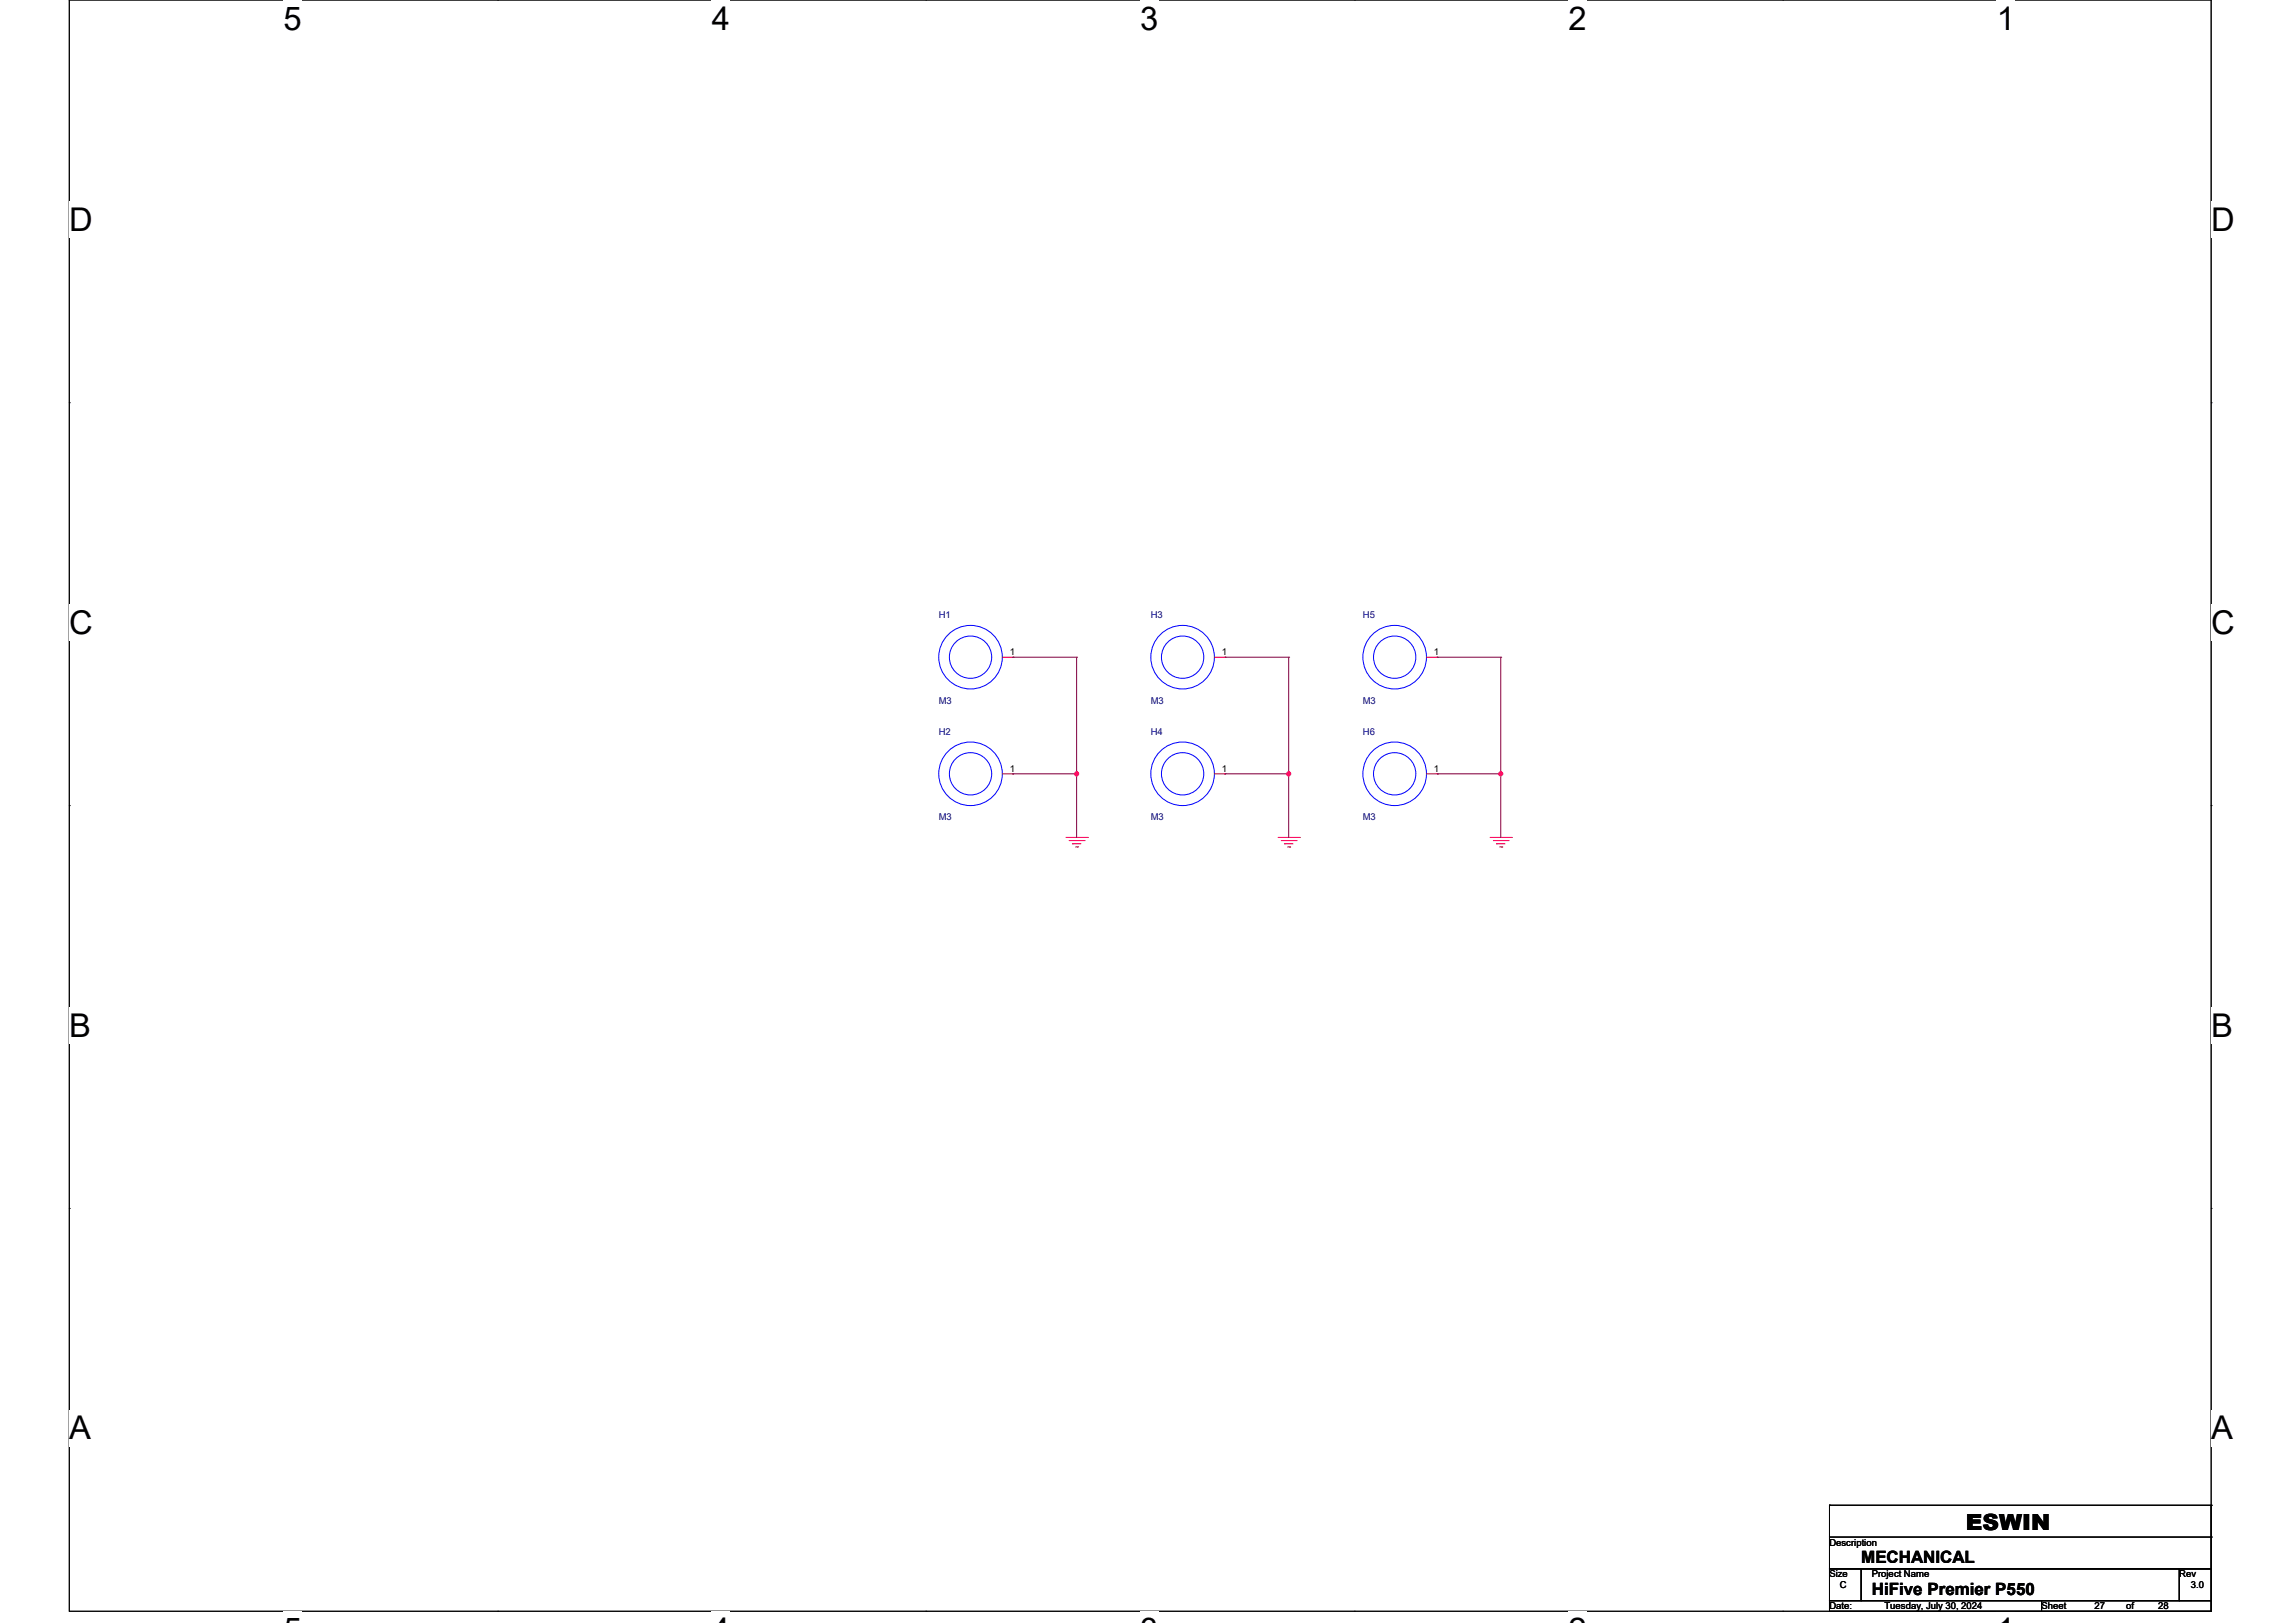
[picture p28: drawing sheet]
<svg xmlns="http://www.w3.org/2000/svg" width="297mm" height="210mm" viewBox="0 0 297 210" stroke-linecap="round" stroke-linejoin="round" font-family="sans-serif">
<defs><g id="words">
<g font-size="4.2">
<text x="36.7" y="3.8">5</text>
<text x="92.1" y="3.8">4</text>
<text x="147.5" y="3.8">3</text>
<text x="202.9" y="3.8">2</text>
<text x="258.3" y="3.8">1</text>
<text x="9" y="29.9">D</text>
<text x="286" y="29.9">D</text>
<text x="9" y="82">C</text>
<text x="286" y="82">C</text>
<text x="9" y="134.1">B</text>
<text x="286" y="134.1">B</text>
<text x="9" y="186.2">A</text>
<text x="286" y="186.2">A</text>
</g>
<text font-size="2.9" x="254.3" y="197.9">ESWIN</text>
<g font-size="2.2">
<text x="240.8" y="202.3">MECHANICAL</text>
<text x="242.1" y="206.4">HiFive Premier P550</text>
</g>
<g font-size="1.2" fill="#000080">
<text x="121.4" y="80">H1</text>
<text x="148.9" y="80">H3</text>
<text x="176.3" y="80">H5</text>
<text x="121.4" y="91.1">M3</text>
<text x="121.4" y="95.1">H2</text>
<text x="148.9" y="95.1">H4</text>
<text x="148.9" y="91.1">M3</text>
<text x="176.3" y="91.1">M3</text>
<text x="176.3" y="95.1">H6</text>
<text x="121.4" y="106.2">M3</text>
<text x="148.9" y="106.2">M3</text>
<text x="176.3" y="106.2">M3</text>
</g>
<g font-size="1.2">
<text x="130.6" y="84.8">1</text>
<text x="158.1" y="84.8">1</text>
<text x="185.5" y="84.8">1</text>
<text x="130.6" y="99.8">1</text>
<text x="158.1" y="99.8">1</text>
<text x="185.5" y="99.8">1</text>
<text x="236.6" y="200">Description</text>
<text x="236.6" y="204.1">Size</text>
<text x="236.6" y="208.2">Date:</text>
<text x="238" y="205.5">C</text>
<text x="242.1" y="204.1">Project Name</text>
<text x="243.8" y="208.2">Tuesday, July 30, 2024</text>
<text x="264.1" y="208.2">Sheet</text>
<text x="270.9" y="208.2">27</text>
<text x="275" y="208.2">of</text>
<text x="279.2" y="208.2">28</text>
<text x="281.9" y="204.1">Rev</text>
<text x="283.4" y="205.5">3.0</text>
</g>
</g></defs>
<path d="M9 0h277v208.5h-277z" fill="none" stroke="#000" stroke-width=".13"/>
<g fill="#fff">
<path d="M36.7 0h2.3v4.7h-2.3z"/>
<path d="M36.7 208.5h2.3v1.5h-2.3z"/>
</g>
<path d="M64.4 0h.1M64.4 208.5h.1" fill="none" stroke="#000" stroke-width=".13"/>
<g fill="#fff">
<path d="M92.1 0h2.3v4.7h-2.3z"/>
<path d="M92.1 208.5h2.3v1.5h-2.3z"/>
</g>
<path d="M119.8 0h.1M119.8 208.5h.1" fill="none" stroke="#000" stroke-width=".13"/>
<g fill="#fff">
<path d="M147.5 0h2.3v4.7h-2.3z"/>
<path d="M147.5 208.5h2.3v1.5h-2.3z"/>
</g>
<path d="M175.2 0h.1M175.2 208.5h.1" fill="none" stroke="#000" stroke-width=".13"/>
<g fill="#fff">
<path d="M202.9 0h2.3v4.7h-2.3z"/>
<path d="M202.9 208.5h2.3v1.5h-2.3z"/>
</g>
<path d="M230.6 0h.1M230.6 208.5h.1" fill="none" stroke="#000" stroke-width=".13"/>
<g fill="#fff">
<path d="M258.3 0h2.4v4.7h-2.4z"/>
<path d="M258.3 208.5h2.4v1.5h-2.4z"/>
<path d="M9 26.1h3v4.7h-3z"/>
<path d="M286 26.1h3.1v4.7h-3.1z"/>
<path d="M9 78.2h3v4.7h-3z"/>
<path d="M286 78.2h3.1v4.7h-3.1z"/>
</g>
<path d="M9 52.1h.1M286 52.1h.1" fill="none" stroke="#000" stroke-width=".13"/>
<g fill="#fff">
<path d="M9 130.3h2.8v4.7h-2.8z"/>
<path d="M286 130.3h2.9v4.7h-2.9z"/>
</g>
<path d="M9 104.2h.1M286 104.2h.1" fill="none" stroke="#000" stroke-width=".13"/>
<g fill="#fff">
<path d="M9 182.4h2.8v4.7h-2.8z"/>
<path d="M286 182.4h2.9v4.7h-2.9z"/>
</g>
<g fill="none" stroke="#000" stroke-width=".13">
<path d="M9 156.4h.1M286 156.4h.1M236.7 198.9h49.3v4.1h-49.3zM236.7 194.8h.1M236.7 194.8v4.1M236.7 194.8h49.3M286 194.8h.1M286 198.9h.1M286 194.8v4.1M236.7 203h4.1v4.1h-4.1zM236.7 207.1h27.4v1.4h-27.4zM240.8 203h41.1v4.1h-41.1z"/>
<path d="M264.1 207.1h21.9v1.4h-21.9zM281.9 203h4.1v4.1h-4.1z"/>
</g>
<g fill="none" stroke="#f00" stroke-width=".13">
<path d="M129.7 85h1.3M131 85h.1M157.1 85h1.4M158.5 85h.1M184.5 85h1.4M185.9 85h.1M129.7 100.1h1.3M131 100.1h.1M137.9 108.4h2.7M138.3 108.8h1.9M138.7 109.2h.1M138.7 109.2h1.1"/>
<path d="M139.1 109.6h.3M139.4 109.6h.1M140.2 108.8h.1M140.6 108.4h.1M157.1 100.1h1.4M158.5 100.1h.1M165.3 108.4h2.8M165.7 108.8h2M166.1 109.2h.1M166.1 109.2h1.1M166.6 109.6h.2M166.8 109.6h.1"/>
<path d="M167.7 108.8h.1M168.1 108.4h.1M184.5 100.1h1.4M185.9 100.1h.1M192.8 108.4h2.7M193.2 108.8h1.9M193.6 109.2h.1M193.6 109.2h1.1M194 109.6h.3M194.3 109.6h.1M195.1 108.8h.1M195.5 108.4h.1"/>
</g>
<g fill="none" stroke="#00f" stroke-width=".13">
<circle cx="125.5" cy="85" r="4.1"/>
<circle cx="125.5" cy="85" r="2.74"/>
<circle cx="153" cy="85" r="4.1"/>
<circle cx="153" cy="85" r="2.74"/>
<circle cx="180.4" cy="85" r="4.1"/>
<circle cx="180.4" cy="85" r="2.74"/>
<circle cx="125.5" cy="100.1" r="4.1"/>
<circle cx="125.5" cy="100.1" r="2.74"/>
<circle cx="153" cy="100.1" r="4.1"/>
<circle cx="153" cy="100.1" r="2.74"/>
<circle cx="180.4" cy="100.1" r="4.1"/>
<circle cx="180.4" cy="100.1" r="2.74"/>
</g>
<g fill="none" stroke="#800040" stroke-width=".13">
<path d="M131 85h.1M131 85h8.3M139.3 85h.1M139.3 85v23.4M158.5 85h.1M158.5 85h8.2M166.7 85h.1M166.7 85v23.4M185.9 85h.1M185.9 85h8.2M194.1 85h.1M194.1 85v23.4"/>
<path d="M131 100.1h.1M131 100.1h8.3M139.3 100.1h.1M158.5 100.1h.1M158.5 100.1h8.2M166.7 100.1h.1M185.9 100.1h.1M185.9 100.1h8.2M194.1 100.1h.1"/>
</g>
<g fill="#f0f" stroke="#f0f" stroke-width=".13">
<circle cx="139.3" cy="100.1" r=".27"/>
<circle cx="166.7" cy="100.1" r=".27"/>
<circle cx="194.1" cy="100.1" r=".27"/>
</g>
<use href="#words"/>
</svg>
